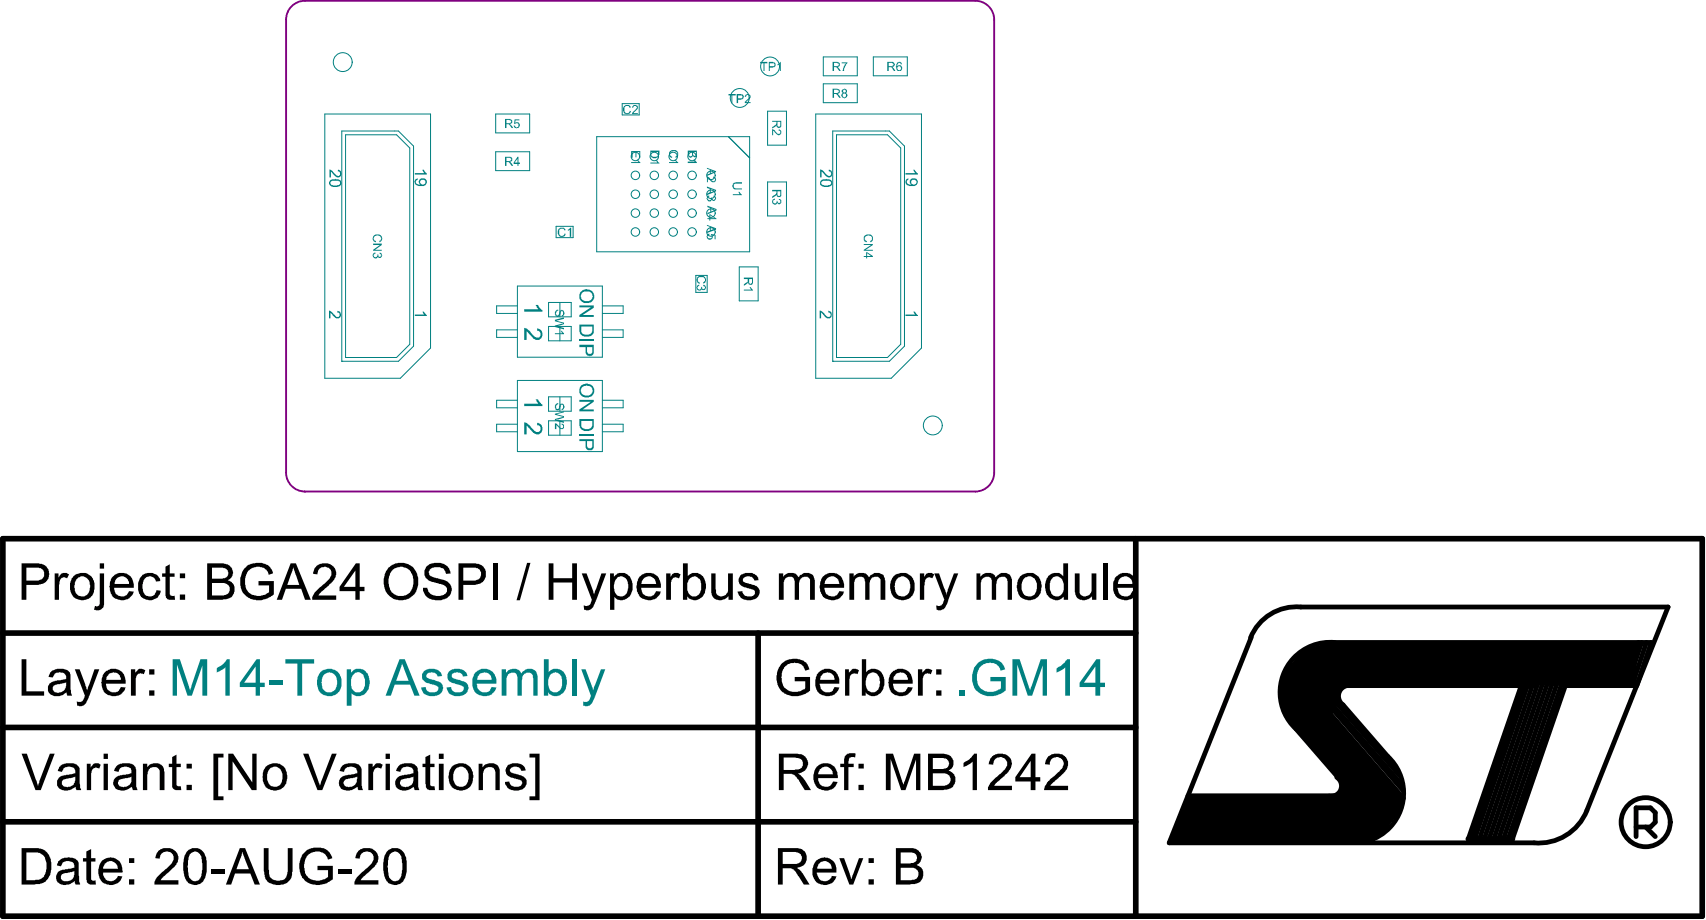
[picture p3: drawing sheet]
<svg xmlns="http://www.w3.org/2000/svg" width="301mm" height="162mm" viewBox="0 0 301 162" stroke-linecap="round" stroke-linejoin="round" font-family="sans-serif">
<g fill="#000">
<path d="M43.1 100.2a3.3 3.3 0 0 1 3.9-.6l.7 .5 .4 .9v.1l-.7 .3a1.75 1.75 0 0 0-2.3-1.4 1.88 1.88 0 0 0-1.8 1.8 2.57 2.57 0 0 0 1.1 3.1 2.79 2.79 0 0 0 3.1-.5v-1.1h-1.9v-.8h2.7v2.4a4.2 4.2 0 0 1-4.4 .6 3.3 3.3 0 0 1-1.3-4l.1-.7zM55.8 99.8a2.32 2.32 0 0 1 3.3 .6 2.32 2.32 0 0 1-.9 2.6l-1.8 1.6-.2 .4h3.1v.8h-4.2a2.4 2.4 0 0 1 1.2-2l.5-.5a3.9 3.9 0 0 0 1.7-2.1 1.13 1.13 0 0 0-1.6-1.2 1.06 1.06 0 0 0-.9 1.3l-.8-.1 .3-1zM75.1 100a2.97 2.97 0 0 1 3.8-.1l.4 .5 .2 .7-.8 .1a1.42 1.42 0 0 0-1.9-1.2h-.2a.93 .93 0 0 0-.8 .6 .93 .93 0 0 0 .2 1.1l1.3 .4a2.53 2.53 0 0 1 2.2 1.2 1.72 1.72 0 0 1-1.1 2.3 2.73 2.73 0 0 1-3.8-1.4v-.5l.8 .1a1.68 1.68 0 0 0 1.9 1.3 1.47 1.47 0 0 0 1.5-.9 1.01 1.01 0 0 0-1-1.1l-.6-.3a2.92 2.92 0 0 1-2.2-1l-.1-.3v-.9zM9.6 101.1h.7v.7a1.22 1.22 0 0 1 1.2-.7h.3l.4 .2-.4 .7a.87 .87 0 0 0-.9 0 .87 .87 0 0 0-.4 .8l-.1 3h-.8zM23.1 118.1h.8v.6a1.1 1.1 0 0 1 1.7-.5l-.3 .7a.87 .87 0 0 0-1 0 .87 .87 0 0 0-.4 .8v3h-.8zM25.1 101.4a2.12 2.12 0 0 1 3.2 .8v.3l-.8 .1a1.11 1.11 0 0 0-1.1-1 1.11 1.11 0 0 0-1.1 1 2.14 2.14 0 0 0 .6 2.5 1.14 1.14 0 0 0 1.7-1l.7 .1a2 2 0 0 1-1.4 1.6 2 2 0 0 1-2.1-.7 3.3 3.3 0 0 1 .3-3.7zM29.2 100l.7-.5v1.6h.9v.6h-.9v2.7a.54 .54 0 0 0 .2 .7 .54 .54 0 0 0 .7-.1l.1 .8h-.3a1.11 1.11 0 0 1-1.3-.4l-.1-3.7h-.6v-.6h.6zM87 99.4h.8v6.4h-.8zM93 99.3h.6l-1.9 6.6h-.6zM96.8 99.4h.8v2.6h3.3v-2.6h.9v6.4h-.9v-3h-3.3v3h-.8zM102.6 101.1h.9l1.3 3.8 1.3-3.8h.8l-1.8 4.9a2.28 2.28 0 0 1-1.1 1.6h-1v-.8a1.06 1.06 0 0 0 1.4-1zM117.5 101.1h.8v.7a1.05 1.05 0 0 1 1.7-.5l-.3 .7a.78 .78 0 0 0-.8-.1 .78 .78 0 0 0-.5 .7v3.2h-.9z"/>
<path d="M125.5 101.1h.7l.1 2.9a.98 .98 0 0 0 .5 1.1 .98 .98 0 0 0 1.1-.2l.3-.2a1.1 1.1 0 0 0 .2-1.1v-2.5h.9v4.7h-.8v-.7a1.67 1.67 0 0 1-1.7 .8 1.67 1.67 0 0 1-1.3-1.4zM130.5 101.6a2.38 2.38 0 0 1 3.1 .1l.2 .6-.7 .1a1.11 1.11 0 0 0-1-.7 1.11 1.11 0 0 0-1.1 .5 .58 .58 0 0 0 .6 .6l.5 .1a2.55 2.55 0 0 1 1.8 1 1.56 1.56 0 0 1-1.4 2h-.2a1.89 1.89 0 0 1-2.2-1.5h.9a1.19 1.19 0 0 0 1.6 .8 .64 .64 0 0 0 .6-.7 .64 .64 0 0 0-.7-.6h-.2a3.4 3.4 0 0 1-1.9-1l-.1-.8zM137.8 117.1a3.5 3.5 0 0 1 4-.6l.2 .3a1.88 1.88 0 0 1 .8 1.3l-.8 .2a1.71 1.71 0 0 0-2.2-1.3 2.06 2.06 0 0 0-1.9 1.7 4.3 4.3 0 0 0 .4 2.6 2.96 2.96 0 0 0 3.7 .2v-1.3h-1.8v-.8h2.7v2.4a3.8 3.8 0 0 1-5.2 0l-.5-1a4.2 4.2 0 0 1 .6-3.7zM137.4 101.1h.7v.7a1.59 1.59 0 0 1 2.6-.2l.2 .1a1.81 1.81 0 0 1 2.2-.5l.3 .2 .3 .9v3.5h-.8v-3a.88 .88 0 0 0-.4-1 .88 .88 0 0 0-1.1 .1 1.46 1.46 0 0 0-.5 1.2v2.7h-.7v-3a.94 .94 0 0 0-.7-1.1 .94 .94 0 0 0-1.1 .5l-.2 .5v3.1h-.8zM149.1 118.1h.6v.5a1.1 1.1 0 0 1 1.6-.5l.2 .1-.2 .7a.97 .97 0 0 0-1.5 .8v3h-.7zM149.8 101.1h.8v.7a1.55 1.55 0 0 1 2.5-.2l.2 .1a1.75 1.75 0 0 1 2.6-.1l.3 .8v3.4h-.9v-3a.9 .9 0 0 0-.3-.9 .9 .9 0 0 0-1-.1l-.4 .3-.2 .7v3h-.8v-3a.95 .95 0 0 0-.8-1.1 .95 .95 0 0 0-1 .7l-.1 3.4h-.9zM161.9 118.1h.8v.5a1.1 1.1 0 0 1 1.6-.5l.2 .1-.4 .7a.87 .87 0 0 0-.9 0 .87 .87 0 0 0-.4 .8v3h-.9zM162.3 101.1h.7v.6a1.08 1.08 0 0 1 1.8-.4l-.3 .7a.86 .86 0 0 0-1.4 .7l-.1 3.1h-.7zM164.8 101.1h.8l1.3 3.8 1.4-3.8h.7l-1.8 4.8a2.57 2.57 0 0 1-.9 1.6l-.3 .2-.8-.1-.1-.8a.93 .93 0 0 0 1.4-.8l.1-.2zM172.2 101.1h.7v.7a1.68 1.68 0 0 1 2.6-.2l.1 .2a1.69 1.69 0 0 1 2.2-.6l.4 .2 .3 .8v3.6h-.8v-3a.97 .97 0 0 0-.4-.9 .97 .97 0 0 0-1-.1 1.53 1.53 0 0 0-.6 1.3v2.7h-.8v-3a.95 .95 0 0 0-.7-1.1 .95 .95 0 0 0-1.1 .7l-.1 3.4h-.8zM189.6 101.1h.8v2.6a1.1 1.1 0 0 0 1 1.5 1.25 1.25 0 0 0 1.1-1.6v-2.5h.9v4.7h-.8v-.7a1.72 1.72 0 0 1-2.8 .1l-.2-.8zM194.6 99.4h.7v6.4h-.7z"/>
<path d="M3.8 116.3h.9v5.6h3.1v.8h-4zM3.8 132.9h.9l2 5.7 2.1-5.7h.8l-2.4 6.5h-.9zM13.2 118.1h.8l1.4 3.7 1.3-3.7h.8l-1.8 4.8a2.5 2.5 0 0 1-1.1 1.6h-1v-.8a.87 .87 0 0 0 1.3-.8l.1-.2zM15.3 134.7h.7v.7l.1-.1a.99 .99 0 0 1 1.7-.4l-.4 .7a.89 .89 0 0 0-.9 0 .89 .89 0 0 0-.4 .8v3h-.8zM25.2 134.7h.8v.7a1.64 1.64 0 0 1 1.6-.8 1.64 1.64 0 0 1 1.3 1.1l.1 3.7h-.8v-2.9a1.02 1.02 0 0 0-.4-1.1 1.02 1.02 0 0 0-1.2 0l-.4 .3-.1 .5-.1 3.2h-.8zM30.4 133.5l.7-.4v1.6h.8v.6h-.8v2.8a.54 .54 0 0 0 .2 .5 .54 .54 0 0 0 .6 .1l.1 .7h-.6a.96 .96 0 0 1-1-1.3v-2.8h-.6v-.6h.6zM37.6 132.9h1.8v.7h-.9v6.9h.9v.6h-1.8zM40.3 132.9h.8l3.4 5.1v-5.1h.8v6.5h-.9l-3.4-5.1v5.1h-.7zM53.5 132.9h.9l2 5.7 2.1-5.7h.9l-2.6 6.5h-.8zM65 134.7h.7v.6a1.1 1.1 0 0 1 1.6-.5l.2 .1-.2 .7h-.2a.85 .85 0 0 0-.9 0 .85 .85 0 0 0-.4 .8v3h-.8zM75 133.5l.9-.4v1.6h.7v.6h-.7v2.8a.54 .54 0 0 0 .2 .5 .54 .54 0 0 0 .5 .1l.1 .7h-.6a1.02 1.02 0 0 1-1.1-1.1v-3h-.5v-.6h.5zM84.4 134.7h.7v.7a1.76 1.76 0 0 1 2.3-.6 1.57 1.57 0 0 1 .7 1.7v2.9h-.7v-2.9a1.07 1.07 0 0 0-.9-1.3 1.07 1.07 0 0 0-1.2 1l-.1 3.2h-.8z"/>
<path d="M89.5 135.1a2.41 2.41 0 0 1 3 .2l.2 .6-.7 .1a1.11 1.11 0 0 0-1-.8 1.11 1.11 0 0 0-1.1 .6v.1a.44 .44 0 0 0 .5 .4l.5 .2a2.89 2.89 0 0 1 1.9 .9 1.59 1.59 0 0 1-1.9 2.1 1.72 1.72 0 0 1-1.8-1.6h.7a1.27 1.27 0 0 0 1.9 .8 .62 .62 0 0 0 .3-.7 .62 .62 0 0 0-.6-.5l-.2-.1a2.5 2.5 0 0 1-2-1.1v-.6zM149.1 133.4v-.1a1.52 1.52 0 0 1 1.8-.4l-.1 .7a.72 .72 0 0 0-.8 0 .72 .72 0 0 0-.3 .7v.4h.9v.6h-.9v4.1h-.8v-4.1h-.7v-.6h.7v-.8zM156.2 132.9h1.3l1.9 5.5 1.8-5.5h1.1v6.5h-.7v-5.4l-1.9 5.4h-.7l-1.9-5.5v5.5h-.9zM170 134.5a3.6 3.6 0 0 0 1.8-1.6h.5v6.5h-.7v-5l-.9 .6-.7 .3zM175 133.4a2.32 2.32 0 0 1 3.3 .6 2.22 2.22 0 0 1-.6 2.3l-.6 .6-1.6 1.4-.1 .3h3.1v.8h-4.2a2.4 2.4 0 0 1 1.2-2.1l.5-.4a5.9 5.9 0 0 0 1.7-1.8 1.25 1.25 0 0 0-1.2-1.6 1.25 1.25 0 0 0-1.3 1.4l-.8-.1 .3-1zM184.9 133.4h.1a2.42 2.42 0 0 1 3.1 .2 2.25 2.25 0 0 1-.9 3.1l-1.9 1.9h3.1v.8h-4.2a3.7 3.7 0 0 1 1.8-2.6l.2-.1a3.3 3.3 0 0 0 1.4-2.1 1.23 1.23 0 0 0-1.3-1.1 1.23 1.23 0 0 0-1.1 1.4l-.9-.1 .2-.8zM229.8 114.6l4.8-1.3h54.1v7.6h-51.7l-2.3 5.9-4.1 4.1-4.6-6.2v-5.5zM15.2 150.2l.9-.4v1.6h.7v.6h-.7v2.7a.5 .5 0 0 0 .1 .6 .5 .5 0 0 0 .6 0l.1 .7a1.4 1.4 0 0 1-1.6-.5l-.1-3.5h-.6v-.6h.6zM27.9 150.1a2.32 2.32 0 0 1 3.4 .5 2.39 2.39 0 0 1-1 2.7l-1.5 1.3-.5 .7h3.2v.7h-4.3a2.67 2.67 0 0 1 1.2-2l.5-.4a3.9 3.9 0 0 0 1.7-2.1 1.08 1.08 0 0 0-.3-1.1 1.3 1.3 0 0 0-1.4-.1 1.3 1.3 0 0 0-.7 1.2l-.8-.1 .3-1zM37.2 153.3h2.4v.8h-2.4zM46.5 149.6h.9l.1 4a1.5 1.5 0 0 0 2 1.7 1.45 1.45 0 0 0 1.3-1.6v-4.1h.8v4.1a2.3 2.3 0 0 1-2.5 2.4h-.1a2.19 2.19 0 0 1-2.2-1.3l-.3-1.1zM53.3 150.8a3.3 3.3 0 0 1 4.6-.7l.3 .3 .4 1-.7 .2a2.1 2.1 0 0 0-2.2-1.4 2.1 2.1 0 0 0-1.9 1.7 1.54 1.54 0 0 0-.1 1.3 2.17 2.17 0 0 0 2.3 2.1l1.3-.2 .6-.4v-1.2h-1.9v-.8h2.7v2.4a3.8 3.8 0 0 1-5.4-.3l-.3-.5a4.4 4.4 0 0 1 .3-3.5z"/>
<path d="M59.6 153.3h2.4v.8h-2.4zM63.2 150.1a2.23 2.23 0 0 1 3.5 .9v.2a2.86 2.86 0 0 1-.8 1.9l-1.8 1.5-.5 .7h3.1v.7h-4.2a2.67 2.67 0 0 1 1.2-2l.5-.4a5 5 0 0 0 1.7-2 1.23 1.23 0 0 0-.8-1.4 1.23 1.23 0 0 0-1.5 .6l-.2 .7-.7-.1 .2-1zM93.4 132.9h1.8v8.2h-1.8v-.6h1v-6.9h-1zM148 151.4h.9l1.3 3.7 1.3-3.7h.8l-1.8 4.6h-.7zM209.5 140.4h26.2l1.5-2.6 7.4 8.5-2.5 2.4h-35.9z"/>
<path d="M69.1 100.6a3.2 3.2 0 0 0 .4 4.2 2.14 2.14 0 0 0 3.1-.8 2.93 2.93 0 0 0-.9-3.8 2.5 2.5 0 0 0-2.6 .4zM68.5 100.1a3.1 3.1 0 0 1 3.7-.5 3.1 3.1 0 0 1 1.6 3.3 3.1 3.1 0 0 1-3.3 3 3.1 3.1 0 0 1-2.8-3.5l.1-1.1z"/>
<path d="M4.7 100.1v2.3h1.6a1.16 1.16 0 0 0 1.5-.9 1.16 1.16 0 0 0-1-1.4zM3.8 99.4h2.6a2.07 2.07 0 0 1 2.1 1.1 1.94 1.94 0 0 1-.9 2.4l-.8 .3h-2.1v2.6h-.9z"/>
<path d="M13.5 102.2v.1a2.04 2.04 0 0 0 .5 2.8 1.34 1.34 0 0 0 1.8-1.3 1.59 1.59 0 0 0-1.5-2.1zM12.9 101.7a2.24 2.24 0 0 1 2.9-.3 2.24 2.24 0 0 1 .8 2.7 2.04 2.04 0 0 1-2.9 1.6 2.28 2.28 0 0 1-1.3-2.7l.2-.9z"/>
<path d="M17.6 99.4h.8v.9h-.8zM17.6 101.1h.8v4.9a1.29 1.29 0 0 1-.4 1.4 1.29 1.29 0 0 1-1.4 .2l.2-.7a.61 .61 0 0 0 .6-.1 .61 .61 0 0 0 .2-.7z"/>
<path d="M19.1 119l-.3 .5-.1 .4h2.6a1.25 1.25 0 0 0-1.8-1.2zM18.4 118.7a2.19 2.19 0 0 1 2.5-.5 2.19 2.19 0 0 1 1.3 2.3l-3.5 .1a1.37 1.37 0 0 0 .7 1.4 1.37 1.37 0 0 0 1.6-.2l.3-.6 .9 .1a2.2 2.2 0 0 1-3.6 1 3.1 3.1 0 0 1-.2-3.6z"/>
<path d="M20.5 102.2l-.2 .2-.1 .6h2.6a1.28 1.28 0 0 0-.9-1.2 1.28 1.28 0 0 0-1.4 .4zM19.7 101.9a2.18 2.18 0 0 1 2.6-.7 2.18 2.18 0 0 1 1.3 2.4l-3.5 .1a1.35 1.35 0 0 0 1.1 1.5 1.35 1.35 0 0 0 1.6-.9l.8 .1a2.11 2.11 0 0 1-3 1.2l-.5-.1a2.67 2.67 0 0 1-.7-2.7z"/>
<path d="M26.3 118.1h.9v.9h-.9zM26.3 121.8h.9v.9h-.9z"/>
<path d="M31.7 101.1h1v.9h-1zM31.7 104.9h1v.9h-1z"/>
<path d="M37.4 100.1v2h1.6a1.17 1.17 0 0 0 1.3-.9 1.02 1.02 0 0 0-1.1-1.1zM37.4 102.8v2.2h2a1.1 1.1 0 0 0 1.1-1.1 1.1 1.1 0 0 0-1.2-1.1zM36.5 99.4h2.7a1.74 1.74 0 0 1 1.9 1.7l-.2 .7-.7 .5a1.73 1.73 0 0 1 1.2 1.9 1.73 1.73 0 0 1-1.6 1.5l-3.3 .1z"/>
<path d="M51.7 100l-.1 .6-.9 2.6h2.1zM51.3 99.4h.9l2.6 6.4h-1l-.7-1.9h-2.7l-.7 1.9h-.9z"/>
<path d="M62.7 100.6l-2 2.9h2zM62.8 99.4h.6v4.1h.9v.8h-.9v1.5h-.7v-1.5h-2.8v-.8z"/>
<path d="M81.7 100.1v2.3h1.7a1.2 1.2 0 0 0 1.4-.7 1.2 1.2 0 0 0-.5-1.5zM80.9 99.4h2.6a2.15 2.15 0 0 1 2.1 1.1 1.99 1.99 0 0 1-1.8 2.7h-2.1v2.6h-.8z"/>
<path d="M107.6 101.1h.7v.6a1.74 1.74 0 0 1 2.6-.1 2.98 2.98 0 0 1 .3 3.4 1.74 1.74 0 0 1-2.6 .5l-.2-.2v2.3h-.8zM108.6 102.2a2.5 2.5 0 0 0 .3 2.8 1.36 1.36 0 0 0 1.9-1.2 1.85 1.85 0 0 0-.7-2l-.6-.1a.8 .8 0 0 0-.8 .5z"/>
<path d="M113.4 102.2l-.3 .8h2.6a1.28 1.28 0 0 0-.8-1.2 1.28 1.28 0 0 0-1.5 .4zM112.9 101.7a2.19 2.19 0 0 1 2.4-.5 2.19 2.19 0 0 1 1.3 2.2v.3h-3.5a1.35 1.35 0 0 0 1 1.5 1.35 1.35 0 0 0 1.6-.9l.9 .1a2.17 2.17 0 0 1-1.8 1.5h-.3a2.15 2.15 0 0 1-2-1.2 3.7 3.7 0 0 1 .4-3z"/>
<path d="M121.5 102.2a2.87 2.87 0 0 0 .1 2.6 1.14 1.14 0 0 0 1.2 .4 1.14 1.14 0 0 0 .8-1l.1-.9a1.34 1.34 0 0 0-1.3-1.6h-.1a.8 .8 0 0 0-.7 .5zM120.5 99.4h.8v2.3a1.81 1.81 0 0 1 2-.5 1.81 1.81 0 0 1 1.1 1.6 3.6 3.6 0 0 1-.5 2.5h-.1a1.67 1.67 0 0 1-2.6-.1v.6h-.7z"/>
<path d="M145 119l-.3 .3v.6h2.5a1.27 1.27 0 0 0-.8-1.2 1.27 1.27 0 0 0-1.4 .3zM144.5 118.5a2.17 2.17 0 0 1 2.5-.3 2.17 2.17 0 0 1 1 2.4l-3.4 .1a1.46 1.46 0 0 0 1.8 1.4l.5-.3 .3-.6 .8 .1a2.13 2.13 0 0 1-3.3 1.2 2.23 2.23 0 0 1-.9-2.5l.1-.3a1.53 1.53 0 0 1 .6-1.2z"/>
<path d="M145.8 102.2l-.4 .8h2.6a1.28 1.28 0 0 0-.8-1.2 1.28 1.28 0 0 0-1.4 .4zM145.2 101.7a2.19 2.19 0 0 1 2.5-.5 2.19 2.19 0 0 1 1.2 2.2v.3h-3.5a1.35 1.35 0 0 0 1.1 1.5 1.35 1.35 0 0 0 1.5-.9l.9 .1a2.17 2.17 0 0 1-1.8 1.5h-.3a2.15 2.15 0 0 1-2-1.2 3.7 3.7 0 0 1 .4-3z"/>
<path d="M153 119.1v.1a2.4 2.4 0 0 0 .2 2.7 1.24 1.24 0 0 0 1.4 0 1.24 1.24 0 0 0 .5-1.2 1.67 1.67 0 0 0-.8-2.1h-.7zM152 116.3h.8v2.3a1.79 1.79 0 0 1 1.9-.5 1.79 1.79 0 0 1 1.2 1.6 2.37 2.37 0 0 1-1.8 3.1l-.6-.1-.6-.3-.2-.3v.6h-.7z"/>
<path d="M157.9 119l-.3 .5v.4h2.5a1.25 1.25 0 0 0-1.8-1.2zM157.2 118.7a2.2 2.2 0 0 1 2.6-.5 2.2 2.2 0 0 1 1.2 2.4h-3.5a1.37 1.37 0 0 0 .7 1.4 1.37 1.37 0 0 0 1.6-.2l.3-.6 .9 .1a2.2 2.2 0 0 1-3.6 1 3.1 3.1 0 0 1-.2-3.6z"/>
<path d="M158.1 102.2a2.24 2.24 0 0 0 .3 2.8 1.44 1.44 0 0 0 2.2-1.2 1.68 1.68 0 0 0-1.6-2.1l-.5 .1zM157.6 101.7a2.24 2.24 0 0 1 2.6-.4 2.24 2.24 0 0 1 1.1 2.5 2.16 2.16 0 0 1-2.2 2.1 2.16 2.16 0 0 1-2.1-2.2l.1-1.1z"/>
<path d="M165.1 118.1h1v.9h-1zM165.1 121.8h1v.9h-1z"/>
<path d="M180.4 102.2a2.66 2.66 0 0 0 .3 2.7 1.36 1.36 0 0 0 1.5 .2 1.36 1.36 0 0 0 .7-1.3v-.4a1.68 1.68 0 0 0-1.1-1.7 1.89 1.89 0 0 0-1.4 .5zM179.9 101.7a2.23 2.23 0 0 1 2.7-.4 2.23 2.23 0 0 1 1.1 2.5 2.07 2.07 0 0 1-3.1 1.8h-.2a2.33 2.33 0 0 1-1.1-2.2l.2-1z"/>
<path d="M184.9 101.6a1.8 1.8 0 0 1 2.7 .1v-2.3h.8v6.4h-.8v-.6a1.69 1.69 0 0 1-2.4 .3 2.86 2.86 0 0 1-.9-2.5l.3-.9zM185.5 102.1v.1a2.51 2.51 0 0 0 .3 2.8 1.32 1.32 0 0 0 1.4-.1 1.32 1.32 0 0 0 .4-1.4v-.1a1.49 1.49 0 0 0-1.4-1.7z"/>
<path d="M197.4 102.2l-.1 .2-.1 .6h2.5a1.28 1.28 0 0 0-.8-1.2 1.28 1.28 0 0 0-1.5 .4zM196.7 101.9a2.27 2.27 0 0 1 3.4-.2 2.38 2.38 0 0 1 .5 2l-3.5 .1a1.42 1.42 0 0 0 .8 1.3 1.42 1.42 0 0 0 1.6-.2l.2-.6 .9 .1a2.11 2.11 0 0 1-3.1 1.2 2.21 2.21 0 0 1-1.2-2.5z"/>
<path d="M9.5 120.9a.84 .84 0 0 0 0 1 .84 .84 0 0 0 .9 .3 1.47 1.47 0 0 0 1.3-1.5v-.4zM8.9 118.6a2.75 2.75 0 0 1 3.3-.1l.2 .5v2.6l.3 1.1h-.9v-.6l-.1 .1a2.24 2.24 0 0 1-3.1 0 1.42 1.42 0 0 1 1.4-2.1l1.5-.3a.61 .61 0 0 0-.1-.9 1.33 1.33 0 0 0-1.8 .1l-.3 .5-.8-.1z"/>
<path d="M11.1 137.6a.8 .8 0 0 0 0 1 .8 .8 0 0 0 1 .2l.8-.3 .2-.4a1.14 1.14 0 0 0 .1-1.1zM10.5 135.2a2.88 2.88 0 0 1 3-.3l.3 .2a.74 .74 0 0 1 .2 .9v2.2l.3 1.2h-.8l-.1-.6a2.25 2.25 0 0 1-3.1 .1 1.4 1.4 0 0 1 0-1.5 1.4 1.4 0 0 1 1.3-.7l1.7-.3v-.2a1.08 1.08 0 0 0-1.6-.9 1.16 1.16 0 0 0-.8 .9l-.7-.2z"/>
<path d="M18.3 132.9h.7v1h-.7zM18.3 134.7h.7v4.7h-.7z"/>
<path d="M21 137.6l-.1 .2a.8 .8 0 0 0 .2 .9 .8 .8 0 0 0 .9 .1 1.26 1.26 0 0 0 1.1-1.8l-.3 .2-1.1 .1zM20.5 135.2a2.62 2.62 0 0 1 2.3-.6 1.47 1.47 0 0 1 1.2 1.7v1.2a2.97 2.97 0 0 0 .3 1.9h-.9l-.1-.6a2.13 2.13 0 0 1-3 .1 1.35 1.35 0 0 1-.1-1.5 1.35 1.35 0 0 1 1.3-.7l1.3-.2a.42 .42 0 0 0 .4-.2 .42 .42 0 0 0 0-.5l-.1-.1a.87 .87 0 0 0-1-.5h-.1a1.11 1.11 0 0 0-1.1 1l-.8-.2z"/>
<path d="M32.9 134.7h.9v.9h-.9zM32.9 138.4h.9v1h-.9z"/>
<path d="M47.4 135.8a2.44 2.44 0 0 0 .5 2.9 1.38 1.38 0 0 0 1.9-1.4v-.3a1.68 1.68 0 0 0-1.1-1.8 1.89 1.89 0 0 0-1.3 .6zM46.9 135.2a2.26 2.26 0 0 1 2.7-.3 2.26 2.26 0 0 1 1 2.6 2.03 2.03 0 0 1-3.1 1.7l-.4-.2a3 3 0 0 1-.3-3.6z"/>
<path d="M60.7 137.8a.77 .77 0 0 0 .1 .8 .77 .77 0 0 0 .9 .2 1.3 1.3 0 0 0 1.2-1.8l-.4 .2a2.81 2.81 0 0 0-1.8 .6zM60.2 135.2a2.69 2.69 0 0 1 2.5-.6 1.51 1.51 0 0 1 1.1 1.7v1.2a2.97 2.97 0 0 0 .2 1.9h-.8l-.2-.6a2.16 2.16 0 0 1-2.9 .1 1.36 1.36 0 0 1-.2-1.4 1.36 1.36 0 0 1 1.3-.8l1.8-.3v-.2a1.08 1.08 0 0 0-1.6-.9l-.2 .1a.84 .84 0 0 0-.5 .8l-.8-.2z"/>
<path d="M68 132.9h.8v1h-.8zM68 134.7h.8v4.7h-.8z"/>
<path d="M70.7 137.6a.8 .8 0 0 0 .1 1 .8 .8 0 0 0 .9 .2 1.23 1.23 0 0 0 1.1-1.8zM70.2 135.2a2.52 2.52 0 0 1 2.8-.4h.1a1.65 1.65 0 0 1 .7 1.5v2.6l.1 .5h-.7l-.2-.6a2.15 2.15 0 0 1-3.2-.1 1.45 1.45 0 0 1 1.4-2l1.6-.3a.87 .87 0 0 0-.1-.9 .87 .87 0 0 0-.9-.3h-.1a1.01 1.01 0 0 0-1.1 1l-.7-.2z"/>
<path d="M77.4 132.9h.9v1h-.9zM77.4 134.7h.9v4.7h-.9z"/>
<path d="M80.2 135.8a2.66 2.66 0 0 0 .3 2.7 1.36 1.36 0 0 0 1.4 .2 1.36 1.36 0 0 0 .8-1.4 1.68 1.68 0 0 0-1.6-2.1l-.5 .2zM79.7 135.2a2.35 2.35 0 0 1 3.4 .3 2.76 2.76 0 0 1-.5 3.5 2.15 2.15 0 0 1-3.4-1.2 3.7 3.7 0 0 1 .5-2.6z"/>
<path d="M138.2 133.6v2.2l2.1-.1a1.05 1.05 0 0 0 1.3-.6 1.05 1.05 0 0 0-.6-1.3l-.7-.2zM137.4 132.9h3a1.89 1.89 0 0 1 2.1 2 2.08 2.08 0 0 1-1.5 1.5h-.3l.6 .3 .4 .6 1.4 2.1h-1.1l-1-1.5a2.4 2.4 0 0 0-1.2-1.3l-1.6-.1v2.9h-.8z"/>
<path d="M144.6 135.7l-.3 .9h2.6a1.12 1.12 0 0 0-.5-1 1.25 1.25 0 0 0-1.8 .1zM144.1 135.2a2.19 2.19 0 0 1 3.3 .4l.3 .6 .1 1.1h-3.5a1.35 1.35 0 0 0 1.1 1.4 1.35 1.35 0 0 0 1.5-.9l.8 .1a2.17 2.17 0 0 1-2.3 1.6 2.17 2.17 0 0 1-1.9-2v-.8l.1-.7z"/>
<path d="M151.4 134.7h1v.9h-1zM151.4 138.4h1v1h-1z"/>
<path d="M164.5 133.7v1.9h1.6a1.17 1.17 0 0 0 1.3-.8 1.03 1.03 0 0 0-1.2-1.1zM164.5 136.4v2.2h1.9a1.11 1.11 0 0 0 1.1-.7 1.11 1.11 0 0 0-.3-1.2l-.5-.3zM163.7 132.9h2.5a1.71 1.71 0 0 1 1.9 2.3l-.3 .4-.5 .3a1.76 1.76 0 0 1 1.2 1.5 1.76 1.76 0 0 1-.9 1.7l-1.2 .3h-2.7z"/>
<path d="M181.8 134.2l-1.9 2.9h1.9zM182 132.9h.6v4.2h.9v.7h-.9v1.6h-.8v-1.6h-2.7v-.7z"/>
<path d="M4.7 150.4v4.9h1.5a1.87 1.87 0 0 0 1.8-1.1 3.6 3.6 0 0 0-.3-3.2l-.7-.6h-.3zM3.8 149.6h2.5a2.47 2.47 0 0 1 2.7 2.3 3.6 3.6 0 0 1-1.1 3.7l-.9 .3-3.2 .1z"/>
<path d="M10.8 154.3a.83 .83 0 0 0 .2 1 .83 .83 0 0 0 .9 .1 1.29 1.29 0 0 0 1.2-1.4l-.1-.3-.3 .1-1.3 .2zM10.2 152a2.44 2.44 0 0 1 3.6 0l.2 3.5 .1 .5h-.7l-.2-.2v-.4a2.43 2.43 0 0 1-2.7 .5 1.36 1.36 0 0 1-.5-1.6 1.36 1.36 0 0 1 1.4-.9l1.6-.3a.9 .9 0 0 0-1-1.2h-.3a1.26 1.26 0 0 0-1 .9l-.7-.2z"/>
<path d="M18.4 152.4l-.2 .8h2.6a1.35 1.35 0 0 0-.9-1.2 1.35 1.35 0 0 0-1.5 .4zM17.9 151.9a2.1 2.1 0 0 1 2.3-.6 2.1 2.1 0 0 1 1.4 1.9v.7h-3.5a1.59 1.59 0 0 0 1.6 1.5l.6-.2 .5-.7 .8 .1a1.8 1.8 0 0 1-1.5 1.4 2.31 2.31 0 0 1-2.3-.7 2.69 2.69 0 0 1-.4-2.2l.1-.5z"/>
<path d="M22.8 151.4h.9v.8h-.9zM22.8 155.1h.9v.9h-.9z"/>
<path d="M33.4 150.8a7.4 7.4 0 0 0-.2 2.9v.4a1.15 1.15 0 0 0 1.1 1.3 1.15 1.15 0 0 0 1.2-1.2 5.4 5.4 0 0 0-.2-3.6 1.12 1.12 0 0 0-1.9 .2zM32.9 150.3a1.94 1.94 0 0 1 2-.7 1.94 1.94 0 0 1 1.4 1.5l.2 1.4a3.6 3.6 0 0 1-1.2 3.4 1.39 1.39 0 0 1-1.2 .1 1.59 1.59 0 0 1-1.5-1.3 5.8 5.8 0 0 1 .3-4.4z"/>
<path d="M42.7 150.3l-.1 .6-.9 2.4h2.2zM42.3 149.6h.9l2.7 6.4h-1l-.7-1.9h-2.7l-.7 1.9h-1z"/>
<path d="M68.7 150.8a7.4 7.4 0 0 0-.3 2.9l.1 .4a1.15 1.15 0 0 0 1.1 1.3 1.15 1.15 0 0 0 1.2-1.2 5.4 5.4 0 0 0-.2-3.6 1.12 1.12 0 0 0-1.9 .2zM68.2 150.3a1.94 1.94 0 0 1 1.9-.7 1.94 1.94 0 0 1 1.5 1.5l.1 1.4a3.6 3.6 0 0 1-1.1 3.4 1.39 1.39 0 0 1-1.2 .1 1.59 1.59 0 0 1-1.6-1.3 5.8 5.8 0 0 1 .4-4.4z"/>
<path d="M138.1 150.3v2.1h1.9a1.09 1.09 0 0 0 1.4-1 1.09 1.09 0 0 0-1.3-1.1zM137.2 149.6h3a1.82 1.82 0 0 1 2.1 2.1 1.82 1.82 0 0 1-1.8 1.4l.9 .6 1.4 2.3h-1l-.9-1.4a2.22 2.22 0 0 0-1.5-1.4h-1.3v2.8h-.9z"/>
<path d="M144.5 152.3l-.3 .9h2.6a1.34 1.34 0 0 0-.9-1.2 1.34 1.34 0 0 0-1.4 .3zM143.9 151.9a2.13 2.13 0 0 1 2.5-.5 2.13 2.13 0 0 1 1.1 2.3v.2h-3.4a1.47 1.47 0 0 0 1.7 1.5l.5-.2 .3-.4 .1-.3 .8 .1a2.11 2.11 0 0 1-3 1.3 2.17 2.17 0 0 1-1.2-2.5l.2-.8z"/>
<path d="M153.2 151.4h.9v.8h-.9zM153.2 155.1h.9v.9h-.9z"/>
<path d="M158.9 150.4v1.9h1.7a1.24 1.24 0 0 0 1.1-.8v-.2a1.01 1.01 0 0 0-1-.9zM158.9 153.1v2.2l2-.1a1.07 1.07 0 0 0 1.1-1.2 1.07 1.07 0 0 0-1.3-.9zM158 149.6h2.6a1.64 1.64 0 0 1 1.7 .7 1.64 1.64 0 0 1-.1 1.9l-.5 .4a1.75 1.75 0 0 1 1.2 1.4 1.75 1.75 0 0 1-.8 1.7l-.7 .2-.9 .1h-2.5z"/>
<circle cx="232" cy="143.8" r=".84"/>
</g>
<g fill="none" stroke="#000" stroke-width=".84">
<path d="M220.7 112.4l-14.5 36.3h64.4a9.1 9.1 0 0 0 9.3-5.7l14.3-35.9h-64.8a8.7 8.7 0 0 0-8.8 5.4M229.2 116.5l17.7 20.3M229.5 117.9l17.6 20.4M229.9 119.2l17.7 20.3M289 113.3l-2.5 7.6M289.6 113.3l-2.6 7.6M290.4 113.3l-2.5 7.6M226.5 125.5l18.1 20.8M227.4 124.6l17.6 20.4M227.4 125.5l17.6 20.4M227.7 120.9h43.3M227.8 124.2l17.6 20.4"/>
<path d="M228.2 123.8l17.7 20.4M228.6 123.4l17.7 20.4M229 123l17.7 20.3M229.5 121.7l17.6 20.4M229.5 122.5l17.5 20.2M229.5 120.8l17.6 20.4M229.9 120.4l17.7 20.4M235.8 137.1a1.82 1.82 0 0 1 .7 2.2 1.82 1.82 0 0 1-2 1.1M238.1 120.9a1.89 1.89 0 0 0-1.9 1.3 1.89 1.89 0 0 0 .7 2.1l7.9 9.1a8.8 8.8 0 0 1-3.6 15M268.6 120.1l-9.6 27.9M269.3 120.1l-9.6 27.7M269.7 120.1l-9.5 27.7"/>
<path d="M270.6 120.1l-9.6 27.7M271.4 120.1l-9.5 27.7M272.3 120.1l-9.6 27.7M273.1 120.1l-9.6 27.7M273.9 120.1l-9.5 27.7M274.8 120.1l-9.6 27.7M275.6 120.1l-9.5 27.7M276.4 120.9h12.3l2.6-7.6h-55.9a8.8 8.8 0 0 0-8.8 5.2 8.8 8.8 0 0 0 2 10.1l10.2 11.8h-29.3M276.4 120.1l-9.6 27.9M288.6 145.9h2.5l.9-.9v-1.7l-.9-.8h-2.5v5.1M290.3 145.9l1.7 1.7"/>
<circle cx="290.3" cy="145" r="4.3"/>
</g>
<path d="M.5 95h299.8v66.6h-299.8zM200.3 95v66.6M.5 111.7h199.8M133.7 111.7v49.9M.5 128.3h199.8M.5 145h199.8M259 148h7.8" fill="none" stroke="#000" stroke-width="1"/>
<path d="M51.4 1.1a3.3 3.3 0 0 1 2.4-1h118.2a3.3 3.3 0 0 1 3.4 3.4v79.9a3.3 3.3 0 0 1-3.4 3.3h-118.2a3.3 3.3 0 0 1-3.3-3.3v-79.9a3.3 3.3 0 0 1 .9-2.4z" fill="none" stroke="#800080" stroke-width=".33"/>
<g fill="none" stroke="#008080" stroke-width=".18">
<path d="M109.7 18.3h3v2h-3zM135.4 19.6h3.3v6h-3.3zM145.2 10h6v3.4h-6zM145.2 14.8h6v3.3h-6zM154 10h6v3.4h-6zM57.3 20.1h18.6v41.3l-5.3 5.3h-13.3zM60.3 23.1h10l2.6 2.7v35.3l-2.6 2.6h-10zM61 23.8h8.9l2.4 2.3v34.6l-2.4 2.4h-8.9zM87.4 20.1h6v3.3h-6zM87.4 26.8h6v3.3h-6zM98.1 39.9h3v2h-3zM105.3 24.1h26.9v20.3h-26.9z"/>
<path d="M128.5 24.1l3.7 3.8M135.4 32.1h3.3v6h-3.3zM143.9 20.1h18.6v41.3l-5.3 5.3h-13.3zM146.9 23.1h10l2.6 2.7v35.3l-2.6 2.6h-10zM147.6 23.8h8.9l2.4 2.3v34.6l-2.4 2.4h-8.9zM91.3 54h-3.7v1.3h3.7M91.3 58.2h-3.7v1.3h3.7M91.3 50.5h15v12.5h-15zM96.8 53.4h4v2.5h-4zM96.8 57.6h4v2.5h-4zM98.8 53.4v2.5M98.8 57.6v2.5"/>
<path d="M106.3 58.2h3.6v1.3h-3.6M106.3 54h3.6v1.3h-3.6M122.7 48.6h2v3h-2zM130.4 47.1h3.3v6h-3.3zM60.3 63.7h.1M91.3 70.6h-3.7v1.3h3.7M91.3 74.8h-3.7v1.4h3.7M91.3 67.1h15v12.6h-15zM96.8 70h4v2.5h-4zM96.8 74.2h4v2.6h-4zM98.8 70v2.5M98.8 74.2v2.6"/>
<path d="M106.3 74.8h3.6v1.4h-3.6M106.3 70.6h3.6v1.3h-3.6M146.9 63.7h.1"/>
</g>
<g fill="#008080">
<path d="M73.2 55.5h1.6l-.3-.4 .3-.1 .1 .2 .4 .4v.1h-2.1z"/>
<path d="M92.5 74.5l.6 .2 .4 .4a2.08 2.08 0 0 0 1.3 1.1 .6 .6 0 0 0 .5-.6 .6 .6 0 0 0-.6-.6v-.4a1.02 1.02 0 0 1 1 1.1 1.02 1.02 0 0 1-1.1 .9l-.5-.2-1.2-1.4v1.6h-.4z"/>
<path d="M92.5 71.2h2.5l-.5-.7 .4-.1 .4 .6 .4 .4v.2h-3.2z"/>
<path d="M92.5 54.5h2.5l-.5-.6 .4-.1 .3 .5 .5 .4v.3h-3.2z"/>
<path d="M102.5 74.3v.5a.74 .74 0 0 0 .9 .9 .82 .82 0 0 0 1.1-.9v-.5zM102.2 73.9h2.5v1a1.13 1.13 0 0 1-1.5 1.1 1.15 1.15 0 0 1-1-1.2z"/>
</g>
<path d="M102.2 76.7h2.5" fill="none" stroke="#008080" stroke-width=".34"/>
<g fill="#008080">
<path d="M102.2 70.5h2.5v.4l-1.9 1.3h1.9v.4h-2.5v-.4l2-1.3h-2z"/>
<path d="M114.7 28.7h1.2l-.2-.3v-.1h.2l.4 .5h-1.6z"/>
<path d="M121.3 28.5h1.3l-.3-.3h.3l.3 .6h-1.6z"/>
<path d="M159.7 55.5h1.7l-.3-.5h.3l.1 .2 .4 .4v.1h-2.2z"/>
<path d="M65.8 41.7a.85 .85 0 0 1 1.1-.3 .85 .85 0 0 1 .4 1.1l-.2 .2h-.2v-.2a.57 .57 0 0 0 .2-.7 .57 .57 0 0 0-.7-.3l-.1 .1a.47 .47 0 0 0-.4 .5 .47 .47 0 0 0 .4 .4v.2a.68 .68 0 0 1-.5-1z"/>
<path d="M65.8 43h1.5v.2l-1.1 .9h1.1v.1h-1.5v-.1l1.2-.9h-1.2z"/>
<path d="M65.8 44.7l.2-.1h.2v.1a.32 .32 0 0 0-.3 .3 .32 .32 0 0 0 .2 .4 .32 .32 0 0 0 .4-.2v-.3h.2a.26 .26 0 0 0 .2 .4 .26 .26 0 0 0 .4-.3 .26 .26 0 0 0-.3-.3l.1-.1a.48 .48 0 0 1 .3 .5 .48 .48 0 0 1-.4 .4h-.2l-.1-.3a.48 .48 0 0 1-.7 .4 .48 .48 0 0 1-.2-.8z"/>
<path d="M73.2 30.5h1.6l-.3-.4v-.2h.3l.5 .9h-2.1z"/>
<path d="M92.5 57.8a2.2 2.2 0 0 1 1.5 1.3l.2 .1a.64 .64 0 0 0 .8 .3 .64 .64 0 0 0 .3-.8l-.1-.3h-.5v-.5a1.01 1.01 0 0 1 .9 1.5 1.01 1.01 0 0 1-1.6 .2l-1.1-1.2v1.6h-.4z"/>
<path d="M102.2 53.9h2.5v.4l-1.9 1.3h1.9v.3h-2.5v-.3l2-1.4h-2z"/>
<path d="M122.9 49h.1a.82 .82 0 0 1 1.2-.3 .82 .82 0 0 1 .2 1.2l-.4 .1v-.2a.53 .53 0 0 0 .2-.7 .53 .53 0 0 0-.7-.2 .52 .52 0 0 0-.4 .4 .52 .52 0 0 0 .2 .5h.1v.3a.79 .79 0 0 1-.5-1.1z"/>
<path d="M122.9 50.4l.3-.2h.1v.2a.32 .32 0 0 0-.2 .5 .32 .32 0 0 0 .5 0l.1-.3 .1 .1a.26 .26 0 0 0 .2 .3 .26 .26 0 0 0 .4-.2 .26 .26 0 0 0-.3-.3v-.3a.48 .48 0 0 1 .4 .7 .48 .48 0 0 1-.7 .2v-.1a.5 .5 0 0 1-.6 .2 .5 .5 0 0 1-.4-.5z"/>
<path d="M136.2 22.8l.4 .1 .3 .4a.42 .42 0 0 0 .3 .3 .42 .42 0 0 0 .4-.2 .32 .32 0 0 0-.3-.4l.1-.2a.5 .5 0 0 1 .4 .8 .5 .5 0 0 1-.9-.1l-.3-.2-.1-.2h-.1v.8h-.2z"/>
<path d="M159.7 30.5h1.7l-.3-.6h.2l.6 .7v.2h-2.2z"/>
<path d="M103.5 77.8v.7a.47 .47 0 0 0 .5 .6 .47 .47 0 0 0 .5-.5v-.8zM102.2 77.5h2.5v1.1a.71 .71 0 0 1-.5 .8 .71 .71 0 0 1-.8-.4l-.1-1.2h-1.1z"/>
<path d="M102.6 68.3a.9 .9 0 0 0-.1 1 .9 .9 0 0 0 .9 .5 .88 .88 0 0 0 1.1-.6 .88 .88 0 0 0-.6-1.1l-.5-.1zM102.4 68.2a1.38 1.38 0 0 1 1.6-.5 1.38 1.38 0 0 1 .8 1.5 1.39 1.39 0 0 1-1.3 .9 1.39 1.39 0 0 1-1.3-.9v-.6z"/>
<path d="M114.9 26.8v.4a.46 .46 0 0 0 .6 .5h.2a.35 .35 0 0 0 .4-.5v-.4zM114.7 26.6h1.6v.6a.82 .82 0 0 1-.7 .7 .82 .82 0 0 1-.9-.6z"/>
<path d="M122.2 26.8v.4a.26 .26 0 0 0 .3 .3 .26 .26 0 0 0 .2-.3v-.4zM121.6 26.8v.5a.26 .26 0 0 0 .3 .3 .26 .26 0 0 0 .2-.4v-.4zM121.3 26.6h1.6v.8a.34 .34 0 0 1-.3 .3 .34 .34 0 0 1-.4-.2 .39 .39 0 0 1-.5 .3 .39 .39 0 0 1-.3-.5z"/>
<path d="M74.2 31.8a.46 .46 0 0 0 .1 .7 .46 .46 0 0 0 .6-.1 .46 .46 0 0 0-.1-.7zM73.2 31.7l.4-.2 .1 .2a.38 .38 0 0 0-.4 .4 .38 .38 0 0 0 .5 .4l.4 .1a.63 .63 0 0 1-.2-.9 .63 .63 0 0 1 .8-.2 .7 .7 0 0 1 .5 .8 .7 .7 0 0 1-.9 .5 .97 .97 0 0 1-1.3-.8z"/>
<path d="M102.7 51.6a.92 .92 0 0 0-.1 1.1 .92 .92 0 0 0 1 .4 .88 .88 0 0 0 .9-1 .88 .88 0 0 0-1.2-.7zM102.4 51.5a1.53 1.53 0 0 1 1.9-.2 1.27 1.27 0 0 1 .2 1.7 1.27 1.27 0 0 1-1.7 .3 1.19 1.19 0 0 1-.4-1.8z"/>
<path d="M137.1 21.5v.6a.26 .26 0 0 0 .3 .2 .26 .26 0 0 0 .2-.3v-.5zM136.2 21.3h1.6v.7a.43 .43 0 0 1-.3 .6l-.5-.3v-.2l-.3 .3-.5 .3v-.3l.6-.3 .2-.3v-.3h-.8z"/>
<path d="M160.7 31.9a.47 .47 0 0 0 .5 .7 .47 .47 0 0 0 .4-.7l-.2-.2h-.5zM159.8 31.7l.3-.2 .1 .2a.38 .38 0 0 0-.3 .4 .38 .38 0 0 0 .4 .4l.4 .1a.66 .66 0 0 1-.1-1 .66 .66 0 0 1 1-.1 .73 .73 0 0 1 .2 1 .73 .73 0 0 1-.9 .3 .92 .92 0 0 1-1.2-.8z"/>
<path d="M102.5 57.6v.6a.85 .85 0 0 0 1.2 .8 .73 .73 0 0 0 .8-.8v-.6zM102.2 57.3h2.5v1a1.07 1.07 0 0 1-1.3 1.1 1.04 1.04 0 0 1-1.2-1.2z"/>
</g>
<path d="M102.2 60h2.5" fill="none" stroke="#008080" stroke-width=".34"/>
<g fill="#008080">
<path d="M129.3 32.4l.5-.3h1.1v.3h-1a.4 .4 0 0 0-.5 .2 .4 .4 0 0 0 .3 .6h1.2v.2h-1a.68 .68 0 0 1-.6-.3 .68 .68 0 0 1 0-.7z"/>
<path d="M129.3 34.3h1.1l-.1-.3v-.2h.1l.5 .6h-1.6z"/>
<path d="M136.3 35.2l.3-.2 .1 .3a.3 .3 0 0 0-.3 .2 .3 .3 0 0 0 .2 .4 .3 .3 0 0 0 .4-.3v-.2l.1 .1a.3 .3 0 0 0 .3 .4 .3 .3 0 0 0 .3-.3 .3 .3 0 0 0-.3-.3v-.2a.47 .47 0 0 1 .4 .5 .47 .47 0 0 1-.5 .4l-.2-.2a.5 .5 0 0 1-.7 .2 .5 .5 0 0 1-.1-.7z"/>
<path d="M58 54.8l.4 .1 .3 .3a1.08 1.08 0 0 0 1 .7l.2-.2a.47 .47 0 0 0-.4-.6l.1-.3a.68 .68 0 0 1 .4 1.1 .68 .68 0 0 1-1.1-.1l-.6-.7v1.1h-.3z"/>
<path d="M98.5 40.4h.1a.67 .67 0 0 1 .6-.3 .67 .67 0 0 1 .5 .5l-.1 .1a.51 .51 0 0 0-.7-.3 .51 .51 0 0 0-.3 .7 .47 .47 0 0 0 .5 .5 .47 .47 0 0 0 .5-.4l.2 .1a.75 .75 0 0 1-.9 .5 .75 .75 0 0 1-.5-.9z"/>
<path d="M100.2 40.5l.6-.3v1.6h-.3v-1.3l-.3 .3z"/>
<path d="M90.8 21.1h.8v.1h-.7v.5a.54 .54 0 0 1 .7 .1 .54 .54 0 0 1-.2 .8 .54 .54 0 0 1-.7-.3l-.1-.1h.3a.26 .26 0 0 0 .1 .2 .26 .26 0 0 0 .3 0 .37 .37 0 0 0 .1-.5 .37 .37 0 0 0-.5-.1h-.2z"/>
<path d="M124.7 41.4l.3-.2 .1 .2a.31 .31 0 0 0-.2 .4 .31 .31 0 0 0 .4 .2 .32 .32 0 0 0 .2-.2 .32 .32 0 0 0-.1-.4l.1-.1 .7 .1v.8h-.2v-.7l-.4-.1a.56 .56 0 0 1-.4 .9 .56 .56 0 0 1-.5-.9z"/>
<path d="M124.7 34.7a.22 .22 0 0 1 .2-.2 .22 .22 0 0 1 .2 .2 .32 .32 0 0 0-.3 .4 .32 .32 0 0 0 .6 .1l.1-.4h.1a.26 .26 0 0 0 .2 .4 .26 .26 0 0 0 .3-.2 .26 .26 0 0 0-.2-.3h-.1a.28 .28 0 0 1 .3-.1 .28 .28 0 0 1 .2 .2v.3a.39 .39 0 0 1-.3 .3 .39 .39 0 0 1-.5-.2 .43 .43 0 0 1-.4 .3 .43 .43 0 0 1-.4-.4z"/>
<path d="M124.7 31.1l.4 .2 .4 .5a.29 .29 0 0 0 .5 0 .29 .29 0 0 0-.2-.4v-.3a.5 .5 0 0 1 .4 .8 .5 .5 0 0 1-.8 0l-.5-.5v.7h-.2z"/>
<path d="M111.3 26.6h1.6v1.2h-.1v-1h-.5v.9h-.2v-.9h-.5v1h-.3z"/>
<path d="M111.3 28.6h1.3l-.3-.3 .3-.1 .3 .6h-1.6z"/>
<path d="M118.1 26.7a.85 .85 0 0 1 1-.2 .85 .85 0 0 1 .5 .8 .32 .32 0 0 1-.3 .4l-.1 .1-.1-.1a.53 .53 0 0 0 .3-.7 .53 .53 0 0 0-.5-.4 .56 .56 0 0 0-.6 .3 .56 .56 0 0 0 0 .6l.3 .2-.1 .1a.67 .67 0 0 1-.5-.9z"/>
<path d="M118 28.6h1.3l-.3-.3 .2-.1 .2 .3 .2 .1v.2h-1.6z"/>
<path d="M144.6 54.8a1.09 1.09 0 0 1 .9 .7l.1 .1a.47 .47 0 0 0 .5 .3 .47 .47 0 0 0 .4-.5l-.1-.3h-.3v-.3a.71 .71 0 0 1 .6 .6 .71 .71 0 0 1-.4 .8 1.38 1.38 0 0 1-1.3-1l-.2-.1v1.1h-.2z"/>
<path d="M58.1 29.9l.5 .2 .2 .3a1.04 1.04 0 0 0 1.1 .6l.1-.2a.46 .46 0 0 0-.4-.6v-.3a.69 .69 0 0 1 .6 1.1 .69 .69 0 0 1-1.2-.1l-.6-.6v1h-.3z"/>
<path d="M98 71.4l.2-.3h.3v.2a.42 .42 0 0 0-.5 .4 .42 .42 0 0 0 .5 .4l.1-.4a.47 .47 0 0 1 .6-.5 .47 .47 0 0 1 .4 .6v.1a.44 .44 0 0 1-.5 .4v-.2a.32 .32 0 0 0 .3-.5 .32 .32 0 0 0-.5-.1v.1a.6 .6 0 0 1-.3 .6 .6 .6 0 0 1-.6 0z"/>
<path d="M97.9 73l1.6-.4v.1l-1.4 .4 1.4 .3v.3l-.9 .3h-.5l1.4 .3v.3l-1.6-.4v-.3l1.4-.3-1.4-.4z"/>
<path d="M97.9 74.7h.2l.6 .6a.3 .3 0 0 0 .3 .2 .3 .3 0 0 0 .3-.3 .3 .3 0 0 0-.2-.3v-.2a.52 .52 0 0 1 .4 .7 .52 .52 0 0 1-.8 .2l-.6-.7v.8h-.2z"/>
<path d="M131.2 51.1h1.3l-.3-.4h.3l.3 .6h-1.6z"/>
<path d="M152.4 41.6a.85 .85 0 0 1 1-.3 .85 .85 0 0 1 .6 .9v.2a.28 .28 0 0 1-.2 .2 .28 .28 0 0 1-.3-.1 .53 .53 0 0 0 .2-.7 .53 .53 0 0 0-.7-.2 .47 .47 0 0 0-.5 .5 .47 .47 0 0 0 .5 .4l-.1 .2a.67 .67 0 0 1-.5-.9z"/>
<path d="M152.4 43h1.6v.2l-1.3 .9h1.3v.1h-1.6v-.1l1.2-.9h-1.2z"/>
<path d="M144.7 29.9l.4 .1 .5 .5a.61 .61 0 0 0 .9 .4l.1-.5-.1-.1-.3-.1v-.3l.3 .1a.72 .72 0 0 1-.1 1.3 1.45 1.45 0 0 1-1.1-.8l-.4-.2v1h-.2z"/>
<path d="M148.5 11h1l-.6 1.1v.4h-.3v-.1l.3-.8 .3-.4h-.7z"/>
<path d="M98 54.9l.2-.3h.3v.2a.42 .42 0 0 0-.5 .4 .42 .42 0 0 0 .5 .4h.1a.95 .95 0 0 1 .5-1 .61 .61 0 0 1 .5 .7 .61 .61 0 0 1-.5 .5v-.2a.45 .45 0 0 0 0-.7 .26 .26 0 0 0-.2 .1 .26 .26 0 0 0 0 .3 .64 .64 0 0 1-.9 .5l-.1-.3z"/>
<path d="M97.9 56.4l1.6-.4v.2l-1.4 .4 1.4 .3v.3l-1.4 .3 1.4 .3v.3l-1.6-.4v-.3l1.4-.3-1.4-.4z"/>
<path d="M97.9 58.8h1.2l-.2-.4h.2l.4 .5h-1.6z"/>
<path d="M128.5 16.6h1.3v.2h-.6v1.4h-.2v-1.4h-.5z"/>
<path d="M131.5 16.7a.55 .55 0 0 1 .8 .2 .55 .55 0 0 1-.4 .8l-.3 .3h.8v.2h-1v-.3l.4-.4a.38 .38 0 0 0 .4-.3 .38 .38 0 0 0-.3-.5l-.3 .1-.1 .3h-.1z"/>
<path d="M110.1 18.7a.72 .72 0 0 1 1.1 .2l-.1 .1a.51 .51 0 0 0-.7-.3 .51 .51 0 0 0-.3 .8 .47 .47 0 0 0 .5 .5 .47 .47 0 0 0 .5-.5l.2 .1a.78 .78 0 0 1-1.1 .4 .78 .78 0 0 1-.2-1.1z"/>
<path d="M111.6 18.7h.1a.48 .48 0 0 1 .7 0 .48 .48 0 0 1-.2 .8l-.4 .5h.7v.1h-1v-.2l.3-.3a.74 .74 0 0 0 .5-.8h-.1a.3 .3 0 0 0-.4-.1 .3 .3 0 0 0-.1 .3l-.2-.1z"/>
<path d="M134.1 10.9h1.3v.3h-.6v1.3h-.1v-1.3h-.6z"/>
<path d="M137.1 11.3l.6-.4v1.6h-.1v-1.2l-.3 .2h-.2z"/>
<path d="M169.3 121.8h.9v.9h-.9z"/>
<path d="M172.3 117.1a3.3 3.3 0 0 1 4.1-.4l.4 .3 .5 1.1-.8 .2a1.64 1.64 0 0 0-2.1-1.3 2.22 2.22 0 0 0-2.1 2.5 2.42 2.42 0 0 0 3.7 2.3l.5-.3 .1-.1v-1.2h-1.9v-.8h2.7v2.4a3.7 3.7 0 0 1-5.6-.5l-.2-.5a5 5 0 0 1 .2-3.1z"/>
<path d="M178.6 116.3h1.3l1.8 5.5 1.9-5.5h1.1v6.4h-.8v-5.3l-1.8 5.3h-.8l-1.9-5.5v5.5h-.8z"/>
<path d="M186.4 117.9l1.2-.8 .6-.8h.5v6.4h-.8v-5l-.8 .6-.7 .3z"/>
<path d="M30.5 116.3h1.2l1.8 5.5 1.9-5.5h1.1v6.4h-.8v-5.3l-1.9 5.3h-.7l-1.9-5.5v5.5h-.7z"/>
<path d="M38.2 117.9l1.2-.8 .6-.8h.5v6.4h-.7v-5l-1.6 .9z"/>
<path d="M47.5 120h2.4v.8h-2.4z"/>
<path d="M50.3 116.3h5.1v.7h-2.1v5.7h-.9v-5.7h-2.1z"/>
<path d="M74.7 118.5a2.27 2.27 0 0 1 3.1 .2l.2 .5-.8 .1a1.18 1.18 0 0 0-1.7-.6 .53 .53 0 0 0-.3 .7 .53 .53 0 0 0 .6 .3l.5 .2a2.37 2.37 0 0 1 1.7 .9 1.35 1.35 0 0 1-1.2 1.9 1.94 1.94 0 0 1-2.3-.8l-.2-.6 .7-.1a1.29 1.29 0 0 0 1 .9 1.29 1.29 0 0 0 1.3-.5 .6 .6 0 0 0-.7-.8h-.3a3 3 0 0 1-1.7-.9 1.34 1.34 0 0 1 .1-1.4z"/>
<path d="M79.1 118.6a2.25 2.25 0 0 1 3.2 .1l.2 .5-.8 .1a1.23 1.23 0 0 0-2-.3 .62 .62 0 0 0 .7 .7l.4 .2a2.37 2.37 0 0 1 1.7 .9 1.34 1.34 0 0 1-1.2 1.9 1.88 1.88 0 0 1-2.3-.8l-.2-.6 .7-.1a1.29 1.29 0 0 0 1 .9 1.29 1.29 0 0 0 1.3-.5 .6 .6 0 0 0-.7-.8l-.5-.1a2.41 2.41 0 0 1-1.6-.9l-.1-.9z"/>
<path d="M88.5 118.1h.7v.6a1.59 1.59 0 0 1 2.6-.2l.2 .3a1.54 1.54 0 0 1 1.4-.8 1.54 1.54 0 0 1 1.3 .9l.1 3.8h-.7l-.1-3.2a.59 .59 0 0 0-.4-.8 1.1 1.1 0 0 0-1.5 1l-.1 3h-.7v-3a.95 .95 0 0 0-.8-1.1 .95 .95 0 0 0-1.1 .7l-.1 3.4h-.8z"/>
<path d="M100.9 116.3h.9v6.4h-.9z"/>
<path d="M102.5 118.1h.8l1.3 3.7 1.4-3.7h.8l-1.8 4.8a2.77 2.77 0 0 1-1.1 1.6h-1v-.8a.89 .89 0 0 0 1.2-.8l.1-.2z"/>
<path d="M103.5 61.2v.7a.47 .47 0 0 0 .5 .5 .47 .47 0 0 0 .5-.5v-.7zM102.2 60.8h2.5v1.1a.74 .74 0 0 1-.6 .9 .74 .74 0 0 1-.8-.8v-.8h-1.1z"/>
<path d="M137.1 33.7v.5a.28 .28 0 0 0 .2 .4 .28 .28 0 0 0 .3-.3v-.6zM136.2 33.5h1.6v.8a.43 .43 0 0 1-.4 .5 .43 .43 0 0 1-.4-.5l-.2 .3-.6 .3v-.2l.8-.6v-.4h-.8z"/>
<path d="M89.3 27.8v.6l.6-.1a.26 .26 0 0 0 .3-.3 .26 .26 0 0 0-.4-.2zM89.1 27.7h.7a.47 .47 0 0 1 .5 .4 .47 .47 0 0 1-.4 .5h.2l.4 .7h-.2l-.5-.7h-.5v.7h-.2z"/>
<path d="M91.3 28l-.5 .7h.5zM91.3 27.7h.1v1h.3v.2h-.3v.4h-.1v-.4h-.7v-.2z"/>
<path d="M89.3 21.1v.6h.6a.22 .22 0 0 0 .3-.3 .22 .22 0 0 0-.3-.2zM89.1 21h.7a.47 .47 0 0 1 .6 .4 .47 .47 0 0 1-.5 .5l.6 .7h-.2l-.5-.7h-.5v.7h-.2z"/>
<path d="M125.4 40.1v.5l.7-.3zM124.7 39.7l1.6 .6v.2l-1.6 .6v-.2l.5-.2v-.7l-.5-.2z"/>
<path d="M125.5 36.7v.6l.7-.3zM124.8 36.3l1.6 .6v.2l-1.6 .7v-.2l.5-.2v-.7l-.5-.2z"/>
<path d="M125.3 38v.5h.7zM125.1 37.8h.2l1.1 .9h-1.1v.2h-.2v-.2h-.3v-.2h.3z"/>
<path d="M125.4 33.3v.6l.7-.3zM124.7 32.9l1.6 .6v.2l-1.6 .7v-.2l.5-.3v-.6l-.5-.1z"/>
<path d="M125.4 30v.5l.7-.2zM124.7 29.6l1.6 .6v.2l-1.6 .6v-.2l.5-.2v-.7l-.5-.1z"/>
<path d="M147.1 15.8v.6h.4a.34 .34 0 0 0 .4-.1 .34 .34 0 0 0 0-.4zM146.9 15.7h.7a.47 .47 0 0 1 .5 .4 .47 .47 0 0 1-.4 .5l.6 .7h-.3l-.5-.7h-.4v.7h-.2z"/>
<path d="M148.7 16.1a.25 .25 0 0 0 .5 0 .25 .25 0 0 0-.5 0zM148.6 16.7a.35 .35 0 0 0 .5 .5 .33 .33 0 0 0 0-.6l-.3-.1zM148.5 15.9a.5 .5 0 0 1 .5-.2 .5 .5 0 0 1 .4 .5l-.2 .2a.51 .51 0 0 1 .1 .8 .51 .51 0 0 1-.8 0 .51 .51 0 0 1 .1-.8l-.1-.2z"/>
<path d="M58.4 32a.51 .51 0 0 0 .4 .7l.8-.1a.39 .39 0 0 0 .4-.4 .39 .39 0 0 0-.5-.3zM58.2 31.8l.3-.1a1.61 1.61 0 0 1 1.4 0 .69 .69 0 0 1 .3 .8 .69 .69 0 0 1-.7 .5 1.22 1.22 0 0 1-1.4-.4l-.1-.5z"/>
<path d="M132.1 49.2v.7a.27 .27 0 0 0 .4 .2 .27 .27 0 0 0 .1-.4v-.5zM131.2 49h1.6v.8a.47 .47 0 0 1-.4 .5 .47 .47 0 0 1-.5-.5v.2l-.7 .4v-.2l.7-.5v-.5h-.7z"/>
<path d="M153 44.7v.5h.6zM152.8 44.5l1.2 .7v.1h-1v.3h-.2v-.3h-.4v-.1h.4z"/>
<path d="M145 32a.4 .4 0 0 0-.1 .4 .4 .4 0 0 0 .4 .2h.8a.4 .4 0 0 0 .5-.3 .4 .4 0 0 0-.5-.4zM144.7 31.9a2.12 2.12 0 0 1 1.8-.2 .7 .7 0 0 1 .3 .8 .7 .7 0 0 1-.7 .5 1.27 1.27 0 0 1-1.4-.5z"/>
<path d="M147.1 11.1v.6h.4a.34 .34 0 0 0 .4-.2 .34 .34 0 0 0 0-.3zM146.9 10.9h.7a.47 .47 0 0 1 .5 .4 .47 .47 0 0 1-.4 .5l.6 .7h-.3l-.5-.7h-.4v.7h-.2z"/>
<path d="M130.2 16.8v.5h.5a.26 .26 0 0 0 .3-.3 .26 .26 0 0 0-.4-.2zM129.9 16.6h.7a.51 .51 0 0 1 .6 .5 .51 .51 0 0 1-.6 .5h-.4v.6h-.3z"/>
<path d="M156.8 11.1v.6l.5-.1a.22 .22 0 0 0 .3-.2 .22 .22 0 0 0-.3-.2zM156.5 10.9h.8a.47 .47 0 0 1 .5 .4 .47 .47 0 0 1-.5 .5h.2l.4 .7h-.2l-.3-.3a.52 .52 0 0 0-.6-.4v.7h-.3z"/>
<path d="M158.2 11.1l.4-.2a.44 .44 0 0 1 .5 .4h-.2a.3 .3 0 0 0-.4-.2 .3 .3 0 0 0-.2 .3v.3a.53 .53 0 0 1 .7 0 .53 .53 0 0 1 0 .7 .53 .53 0 0 1-.7 0 1.19 1.19 0 0 1-.1-1.3zM158.3 12a.35 .35 0 0 0 .7 0 .35 .35 0 0 0-.7 0z"/>
<path d="M135.8 11.2v.5h.5a.26 .26 0 0 0 .3-.3 .26 .26 0 0 0-.3-.2zM135.6 10.9h.7a.51 .51 0 0 1 .5 .6 .51 .51 0 0 1-.6 .4h-.4v.6h-.2z"/>
<path d="M193.2 117.5l-2 2.9h2zM193.4 116.3h.7v4.1h.8v.8h-.8v1.5h-.9v-1.5h-2.8v-.8z"/>
<path d="M45.1 117.5l-2 2.9h2zM45.3 116.3h.6v4.1h.8v.8h-.8v1.5h-.8v-1.5h-2.8v-.8z"/>
<path d="M57 119.2a2.24 2.24 0 0 0 .4 2.7 1.45 1.45 0 0 0 2.1-1.4 1.65 1.65 0 0 0-1.5-1.9l-.7 .3zM56.5 118.6a2.24 2.24 0 0 1 2.7-.4 2.24 2.24 0 0 1 1 2.5 2.16 2.16 0 0 1-2.2 2.1 2.16 2.16 0 0 1-2.1-2.2l.1-1.1z"/>
<path d="M61.2 118.1h.7v.5a1.74 1.74 0 0 1 1.9-.6 1.74 1.74 0 0 1 1.3 1.5v.2a2.91 2.91 0 0 1-.6 2.5 1.62 1.62 0 0 1-2.5 0v2.3h-.8zM62.2 119.2a2.93 2.93 0 0 0 0 2.4 1.14 1.14 0 0 0 1.2 .5 1.14 1.14 0 0 0 .9-1 2.69 2.69 0 0 0-.3-2.2 1.11 1.11 0 0 0-1.8 .3z"/>
<path d="M70.9 117l-.1 .5-.9 2.6h2.2zM70.5 116.3h.9l2.6 6.4h-.9l-.8-1.9h-2.7l-.7 1.9h-.9z"/>
<path d="M84.5 119l-.2 .3-.1 .6h2.5a1.25 1.25 0 0 0-1.8-1.2zM83.8 118.7a2.2 2.2 0 0 1 2.6-.5 2.2 2.2 0 0 1 1.2 2.4l-3.5 .1a1.42 1.42 0 0 0 .8 1.3 1.42 1.42 0 0 0 1.6-.2l.2-.6 .9 .1a2.13 2.13 0 0 1-3.3 1.2 2.12 2.12 0 0 1-1-2.1v-.7z"/>
<path d="M96.9 119.2a3.1 3.1 0 0 0 .1 2.6 1.29 1.29 0 0 0 1.6 .1 1.29 1.29 0 0 0 .5-1.4v-.2a1.51 1.51 0 0 0-1.2-1.7h-.1a.8 .8 0 0 0-.8 .6zM95.9 116.3h.9v2.3a1.74 1.74 0 0 1 1.8-.6 1.74 1.74 0 0 1 1.2 1.4 3 3 0 0 1-.7 3 1.66 1.66 0 0 1-2.4-.3v.6h-.8z"/>
</g>
<g fill="none" stroke="#008080" stroke-width=".18">
<circle cx="60.5" cy="11" r="1.66"/>
<circle cx="130.5" cy="17.3" r="1.66"/>
<circle cx="135.8" cy="11.7" r="1.66"/>
<circle cx="112.1" cy="34.3" r=".75"/>
<circle cx="112.1" cy="27.6" r=".75"/>
<circle cx="112.1" cy="37.6" r=".75"/>
<circle cx="112.1" cy="30.9" r=".75"/>
<circle cx="115.4" cy="34.3" r=".75"/>
<circle cx="115.4" cy="27.6" r=".75"/>
<circle cx="115.4" cy="37.6" r=".75"/>
<circle cx="115.4" cy="30.9" r=".75"/>
<circle cx="118.7" cy="34.3" r=".75"/>
<circle cx="118.7" cy="27.6" r=".75"/>
<circle cx="118.7" cy="37.6" r=".75"/>
<circle cx="118.7" cy="30.9" r=".75"/>
<circle cx="122.1" cy="27.6" r=".75"/>
<circle cx="122.1" cy="34.3" r=".75"/>
<circle cx="122.1" cy="37.6" r=".75"/>
<circle cx="122.1" cy="30.9" r=".75"/>
<circle cx="125.4" cy="34.3" r=".75"/>
<circle cx="125.4" cy="37.6" r=".75"/>
<circle cx="125.4" cy="30.9" r=".75"/>
<circle cx="112.1" cy="40.9" r=".75"/>
<circle cx="115.4" cy="40.9" r=".75"/>
<circle cx="118.7" cy="40.9" r=".75"/>
<circle cx="122.1" cy="40.9" r=".75"/>
<circle cx="125.4" cy="40.9" r=".75"/>
<circle cx="164.5" cy="75" r="1.66"/>
</g>
</svg>
